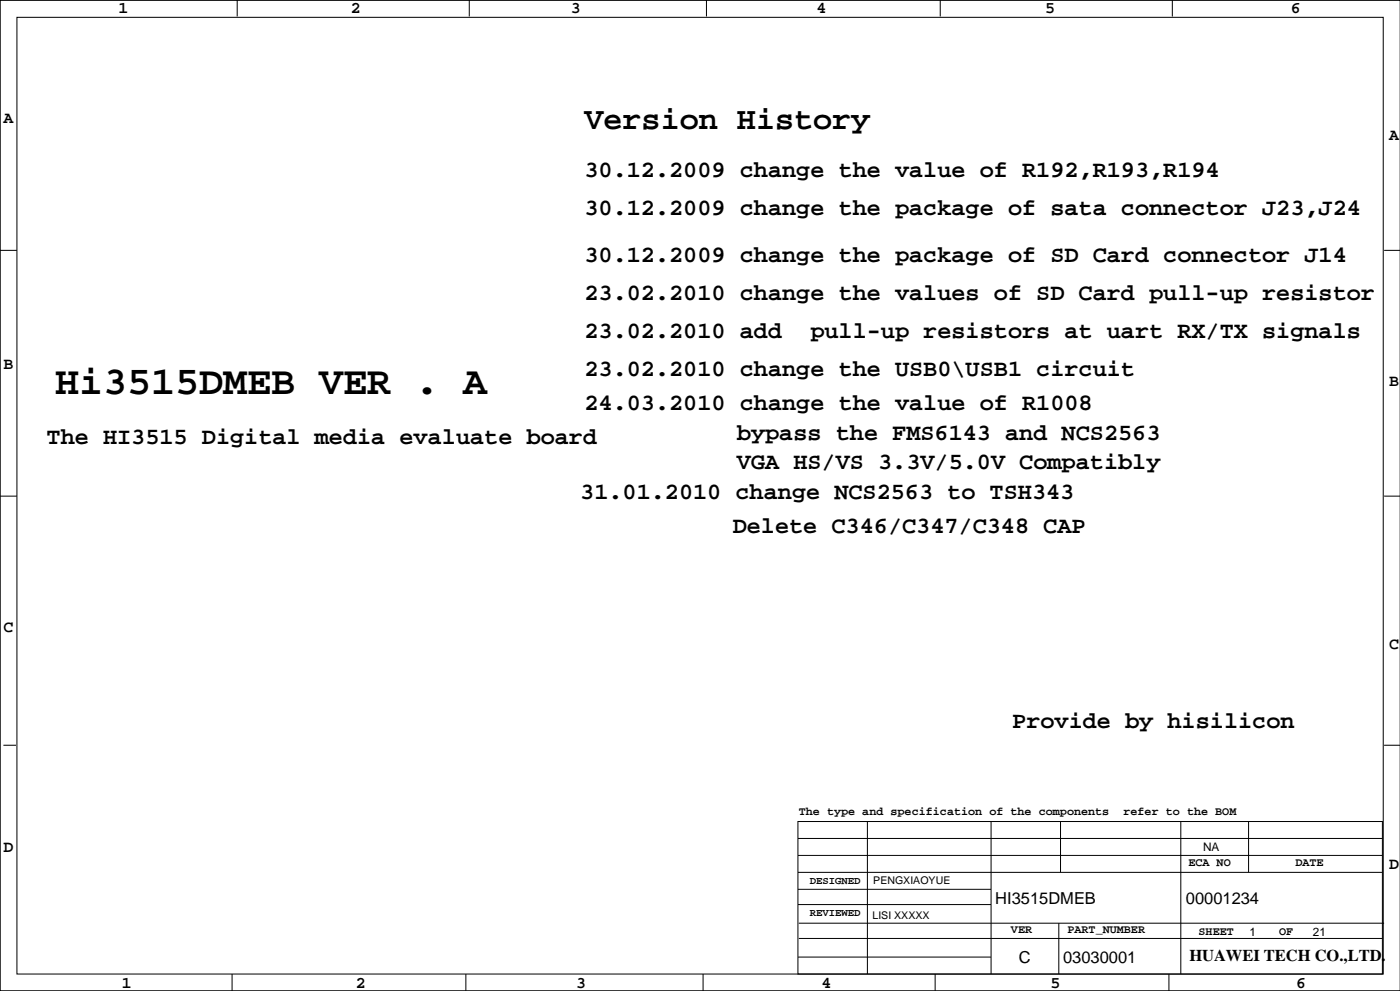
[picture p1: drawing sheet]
<svg xmlns="http://www.w3.org/2000/svg" width="420mm" height="297mm" viewBox="0 0 420 297" stroke-linecap="round" stroke-linejoin="round" font-family="sans-serif">
<defs><g id="words">
<text font-size="12" x="16.5" y="118.1">Hi3515DMEB VER . A</text>
<text font-size="9.5" x="175.3" y="38.6">Version History</text>
<g font-size="7.1">
<text x="175.3" y="53">30.12.2009 change the value of R192,R193,R194</text>
<text x="175.3" y="64.5">30.12.2009 change the package of sata connector J23,J24</text>
<text x="175.3" y="78.4">30.12.2009 change the package of SD Card connector J14</text>
<text x="175.3" y="89.9">23.02.2010 change the values of SD Card pull-up resistor</text>
<text x="175.3" y="101.3">23.02.2010 add</text>
<text x="243" y="101.3">pull-up resistors at uart RX/TX signals</text>
<text x="175.3" y="112.7">23.02.2010 change the USB0\USB1 circuit</text>
<text x="175.3" y="122.9">24.03.2010 change the value of R1008</text>
<text x="221" y="131.8">bypass the FMS6143 and NCS2563</text>
<text x="14" y="133">The HI3515 Digital media evaluate board</text>
<text x="221" y="140.7">VGA HS/VS 3.3V/5.0V Compatibly</text>
<text x="174" y="149.5">31.01.2010 change NCS2563 to TSH343</text>
<text x="219.7" y="159.7">Delete C346/C347/C348 CAP</text>
<text x="303.5" y="218.1">Provide by hisilicon</text>
</g>
<g font-size="4.9">
<text x="35.6" y="3.9">1</text>
<text x="105.2" y="3.9">2</text>
<text x="171.2" y="3.9">3</text>
<text x="244.9" y="3.9">4</text>
<text x="313.4" y="3.9">5</text>
<text x="387.1" y="3.9">6</text>
<text x="1" y="36.9">A</text>
<text x="416.6" y="42">A</text>
<text x="1" y="110.6">B</text>
<text x="416.6" y="115.7">B</text>
<text x="1" y="189.3">C</text>
<text x="416.6" y="194.4">C</text>
<text x="1" y="255.4">D</text>
<text x="416.6" y="260.5">D</text>
<text x="298.5" y="270.9">HI3515DMEB</text>
<text x="355.6" y="270.9">00001234</text>
<text x="305.6" y="288.7">C</text>
<text x="318.8" y="288.7">03030001</text>
<text x="356.6" y="288">HUAWEI TECH CO.,LTD.</text>
<text x="36.6" y="296">1</text>
<text x="106.7" y="296">2</text>
<text x="172.7" y="296">3</text>
<text x="246.4" y="296">4</text>
<text x="315" y="296">5</text>
<text x="388.6" y="296">6</text>
</g>
<g font-size="3.5">
<text x="239.5" y="244.2">The type and specification of the components</text>
<text x="336.9" y="244.2">refer to the BOM</text>
<text x="360.8" y="255.1">NA</text>
<text x="356.4" y="259.4">ECA NO</text>
<text x="388.5" y="259.4">DATE</text>
<text x="303.1" y="279.7">VER</text>
<text x="320.1" y="279.7">PART_NUMBER</text>
<text x="359.4" y="280.3">SHEET</text>
<text x="374.6" y="280.5">1</text>
<text x="383.5" y="280.3">OF</text>
<text x="393.7" y="280.5">21</text>
</g>
<g font-size="3.2">
<text x="242.8" y="264.9">DESIGNED</text>
<text x="261.9" y="264.9">PENGXIAOYUE</text>
<text x="242.8" y="274.5">REVIEWED</text>
<text x="261.6" y="275.3">LISI XXXXX</text>
</g>
</g></defs>
<g fill="none" stroke="#000" stroke-width=".3">
<path d="M0 -.1v297.1M71.1 0v4.9M140.7 0v4.9M211.8 0v4.9M281.9 0v4.9M351.5 0v4.9M5.1 5.2h409.7v286.8h-409.7zM419.9 .1h-419.9v296.9M0 75h5.1M415 75h4.9M0 148.7h5.1M415 148.7h4.9"/>
<path d="M1 223.4h3.8M415 223.4h4.9M239.3 246.2h175.2v45.8h-175.2zM239.3 251.3h175.2M239.3 256.4h175.2M260.1 246.2v45.8M297.2 246.2v45.8M318 246.2v15.3M354.1 246.2v45.8M374.4 246.2v15.3M239.3 266.6h57.9M239.3 261.5h175.2"/>
<path d="M239.3 271.1h57.9M239.5 276.7h175.5M317.5 276.7v15.3M0 297h419.9M69.6 292v5M139.7 292v5M210.8 292v5M239.3 286.9h57.9M239.5 281.3h175M280.4 292v5M350.5 292v5M383.5 287.4h.1"/>
</g>
<use href="#words"/>
</svg>
